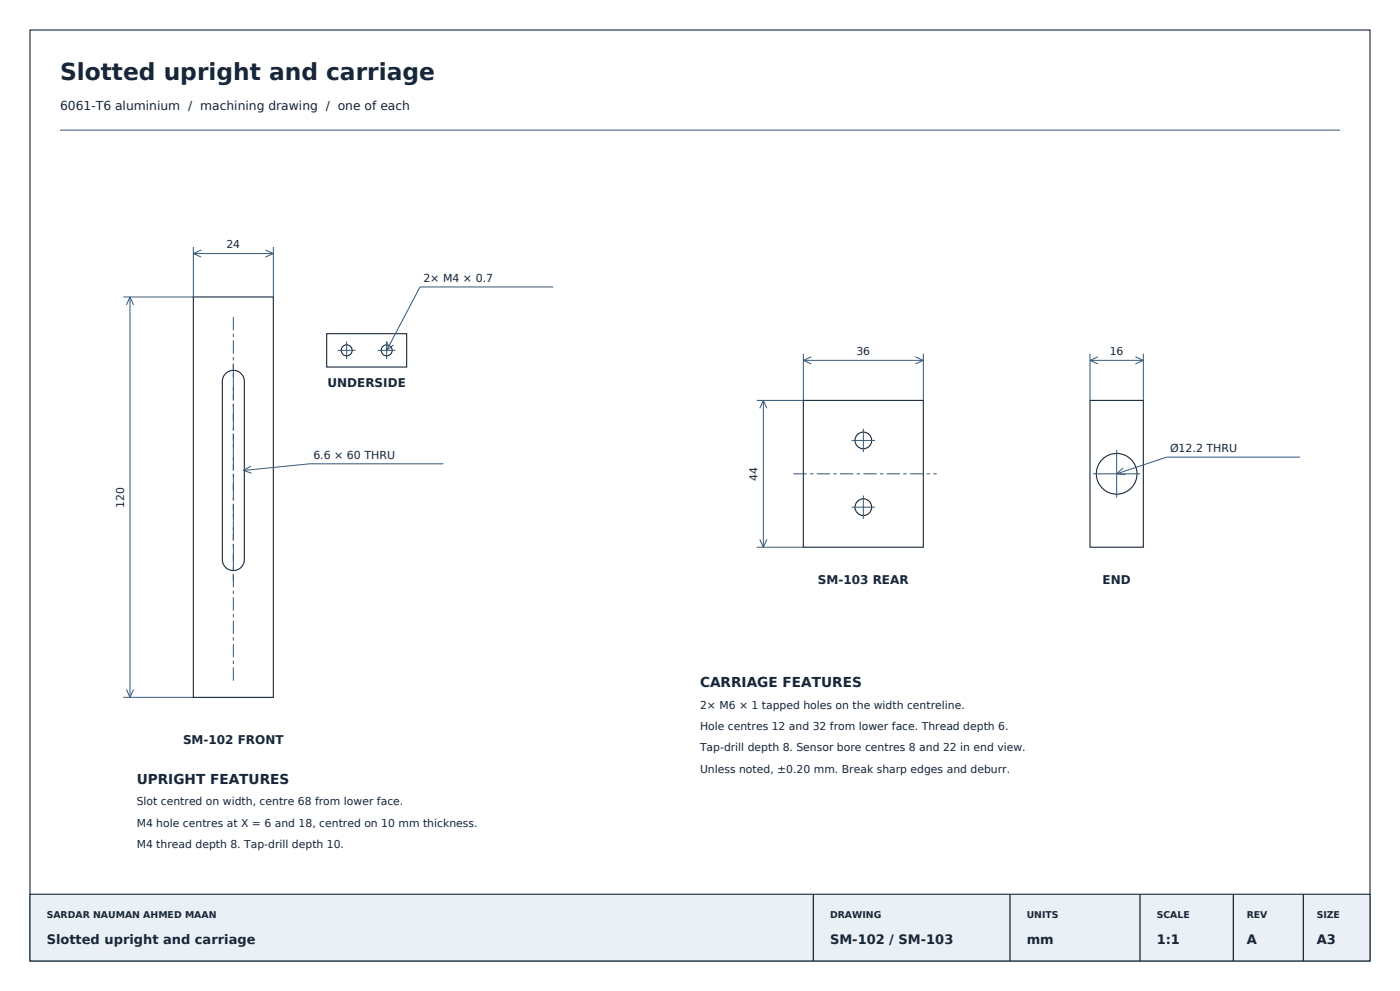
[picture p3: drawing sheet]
<svg xmlns="http://www.w3.org/2000/svg" width="420mm" height="297mm" viewBox="0 0 420 297" stroke-linecap="round" stroke-linejoin="round" font-family="sans-serif">
<defs><g id="words">
<text font-size="7" fill="#172638" x="18" y="24">Slotted upright and carriage</text>
<g font-size="4.1" fill="#172638">
<text x="210" y="206">CARRIAGE FEATURES</text>
<text x="41" y="235">UPRIGHT FEATURES</text>
</g>
<g font-size="3.9" fill="#172638">
<text x="14" y="283">Slotted upright and carriage</text>
<text x="249" y="283">SM-102 / SM-103</text>
<text x="308" y="283">mm</text>
<text x="347" y="283">1:1</text>
<text x="374" y="283">A</text>
<text x="395" y="283">A3</text>
</g>
<text font-size="3.7" fill="#172638" x="18" y="33">6061-T6 aluminium / machining drawing / one of each</text>
<g font-size="3.6" fill="#172638">
<text x="98.2" y="116">UNDERSIDE</text>
<text x="245.4" y="175">SM-103 REAR</text>
<text x="330.8" y="175">END</text>
<text x="54.9" y="223">SM-102 FRONT</text>
</g>
<g font-size="3.3" fill="#172638">
<text x="67.9" y="74.4">24</text>
<text x="127" y="84.5">2× M4 × 0.7</text>
<text x="256.9" y="106.4">36</text>
<text x="332.9" y="106.4">16</text>
<text x="94" y="137.5">6.6 × 60 THRU</text>
<text x="351" y="135.5">Ø12.2 THRU</text>
<text x="227.2" y="144.1" transform="rotate(-90 227.2 144.1)">44</text>
<text x="37.2" y="152.1" transform="rotate(-90 37.2 152.1)">120</text>
<text x="210" y="212.4">2× M6 × 1 tapped holes on the width centreline.</text>
<text x="210" y="218.8">Hole centres 12 and 32 from lower face. Thread depth 6.</text>
<text x="210" y="225.2">Tap-drill depth 8. Sensor bore centres 8 and 22 in end view.</text>
<text x="210" y="231.6">Unless noted, ±0.20 mm. Break sharp edges and deburr.</text>
<text x="41" y="241.4">Slot centred on width, centre 68 from lower face.</text>
<text x="41" y="247.8">M4 hole centres at X = 6 and 18, centred on 10 mm thickness.</text>
<text x="41" y="254.2">M4 thread depth 8. Tap-drill depth 10.</text>
</g>
<g font-size="2.8" fill="#172638">
<text x="14" y="275">SARDAR NAUMAN AHMED MAAN</text>
<text x="249" y="275">DRAWING</text>
<text x="308" y="275">UNITS</text>
<text x="347" y="275">SCALE</text>
<text x="374" y="275">REV</text>
<text x="395" y="275">SIZE</text>
</g>
</g></defs>
<path d="M9 9h402v279h-402z" fill="none" stroke="#172638" stroke-width=".33"/>
<path d="M9 268h402v20h-402z" fill-rule="evenodd" fill="#eaf0f5" stroke="#172638" stroke-width=".33"/>
<path d="M244 268v20M303 268v20M342 268v20M370 268v20M391 268v20" fill="none" stroke="#172638" stroke-width=".38"/>
<g fill="none" stroke="#31567a" stroke-width=".3">
<path d="M18 39h384M58 74v15h-21M58 76h24M58 76l2.4 1.1M60.4 74.9l-2.4 1.1M79.6 74.9l2.4 1.1M82 74v15M82 76l-2.4 1.1M39 89v120M39 89l1.1 2.4M39 89l-1.1 2.4M166 86h-40l-10 19"/>
<path d="M101.4 105h5.3M104 102.3v5.3M113.4 105h5.3M116 102.3v5.3M116.2 102.4l-.2 2.6M118 103.4l-2 1.6M229 120v44M229 120l1.1 2.4M229 120l-1.1 2.4M241 106v14h-14M241 108h36M241 108l2.4 1.1"/>
<path d="M243.4 106.9l-2.4 1.1M274.6 106.9l2.4 1.1M277 106v14M277 108l-2.4 1.1M327 108h16M327 106v14M327 108l2.4 1.1M329.4 106.9l-2.4 1.1M340.6 106.9l2.4 1.1M343 106v14M343 108l-2.4 1.1M75.3 139.7l-2.3 1.3"/>
<path d="M133 139h-40l-20 2M255.5 132h7M259 128.5v7M335 134.9v14.2M390 137h-40l-15 5M73 141l2.5 .8M255.5 152h7M259 148.5v7M327.9 142h14.2M335 142l2.6 .3M336.9 140.2l-1.9 1.8M227 164h14"/>
<path d="M227.9 161.6l1.1 2.4M230.1 161.6l-1.1 2.4M37 209h21M37.9 206.6l1.1 2.4M40.1 206.6l-1.1 2.4"/>
</g>
<g fill="none" stroke="#172638" stroke-width=".33">
<path d="M58 89h24v120h-24zM98 100h24v10h-24zM67.7 112a3.3 3.3 0 0 1 3.6-.8 3.3 3.3 0 0 1 2 3.1v53.4a3.3 3.3 0 0 1-3.3 3.3 3.3 3.3 0 0 1-3.3-3.3v-53.4a3.3 3.3 0 0 1 1-2.3zM241 120h36v44h-36zM327 120h16v44h-16z"/>
<circle cx="104" cy="105" r="1.65"/>
<circle cx="116" cy="105" r="1.65"/>
<circle cx="259" cy="132" r="2.5"/>
<circle cx="259" cy="152" r="2.5"/>
<circle cx="335" cy="142" r="6.1"/>
</g>
<path d="M70 174v-66" fill="none" stroke="#31567a" stroke-width=".3" stroke-dasharray="2 1" stroke-linecap="butt"/>
<path d="M238 142h43M70 204v-109" fill="none" stroke="#31567a" stroke-width=".3" stroke-dasharray="4 1 1 1" stroke-linecap="butt"/>
<use href="#words"/>
</svg>
